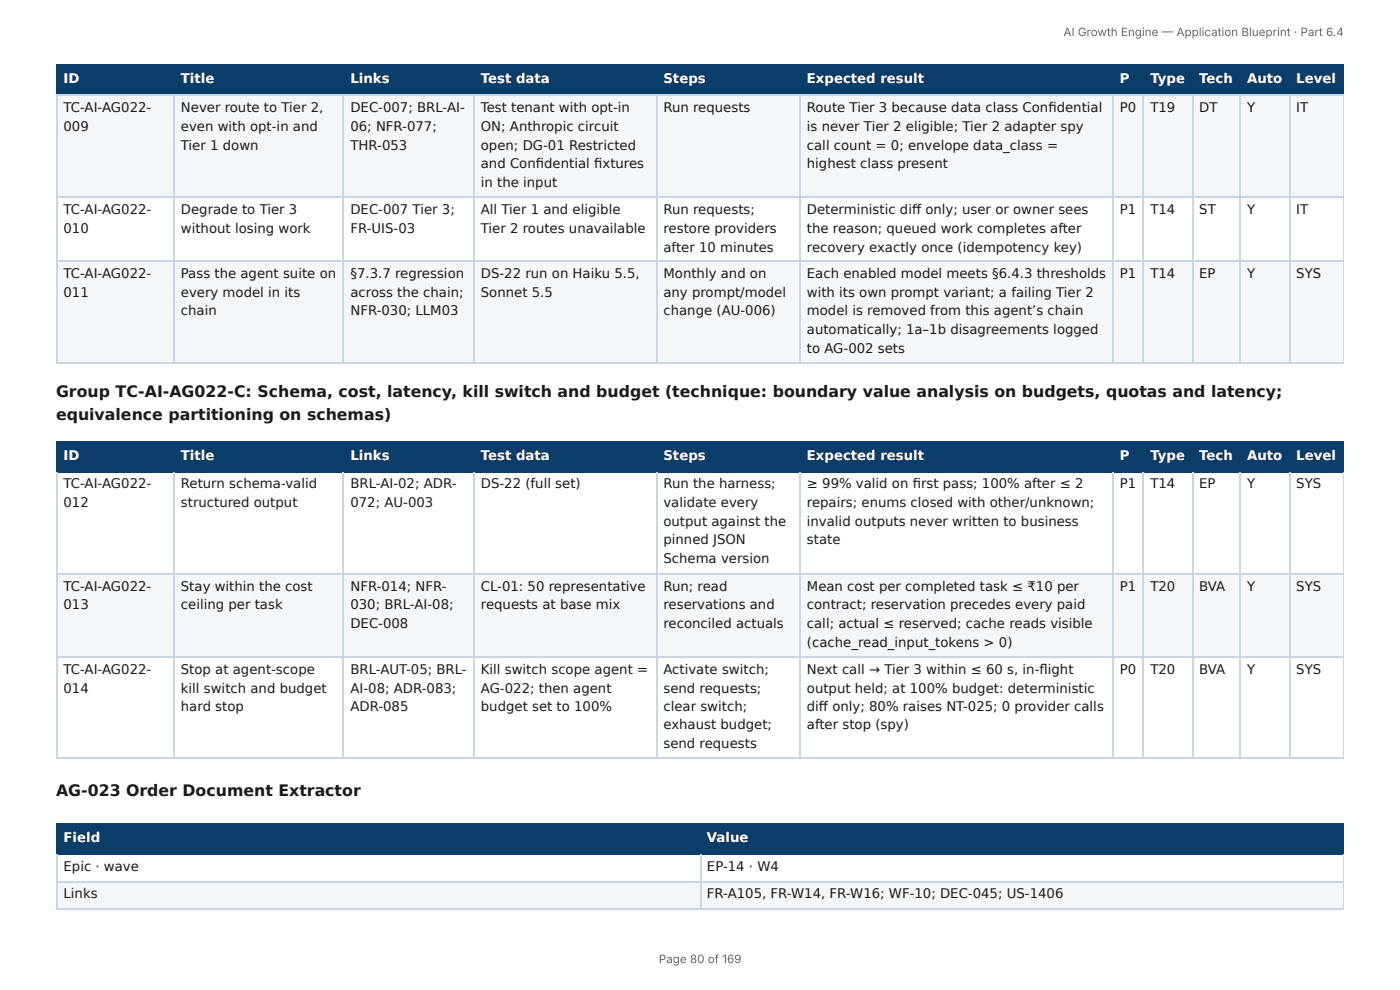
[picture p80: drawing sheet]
<svg xmlns="http://www.w3.org/2000/svg" width="297mm" height="210mm" viewBox="0 0 297 210" stroke-linecap="round" stroke-linejoin="round" font-family="sans-serif">
<defs><g id="words">
<g font-size="3.3" fill="#1a1a1a">
<text x="11.9" y="84.4">Group TC-AI-AG022-C: Schema, cost, latency, kill switch and budget (technique: boundary value analysis on budgets, quotas and latency;</text>
<text x="11.9" y="89.2">equivalence partitioning on schemas)</text>
<text x="11.9" y="169.1">AG-023 Order Document Extractor</text>
</g>
<g font-size="2.8" fill="#fff">
<text x="13.5" y="17.7">ID</text>
<text x="38.4" y="17.7">Title</text>
<text x="74.4" y="17.7">Links</text>
<text x="102.1" y="17.7">Test data</text>
<text x="140.9" y="17.7">Steps</text>
<text x="171.4" y="17.7">Expected result</text>
<text x="237.9" y="17.7">P</text>
<text x="244.3" y="17.7">Type</text>
<text x="254.7" y="17.7">Tech</text>
<text x="264.9" y="17.7">Auto</text>
<text x="275.3" y="17.7">Level</text>
<text x="13.5" y="97.6">ID</text>
<text x="38.4" y="97.6">Title</text>
<text x="74.4" y="97.6">Links</text>
<text x="102.1" y="97.6">Test data</text>
<text x="140.9" y="97.6">Steps</text>
<text x="171.4" y="97.6">Expected result</text>
<text x="237.9" y="97.6">P</text>
<text x="244.3" y="97.6">Type</text>
<text x="254.7" y="97.6">Tech</text>
<text x="264.9" y="97.6">Auto</text>
<text x="275.3" y="97.6">Level</text>
<text x="13.5" y="178.9">Field</text>
<text x="150.2" y="178.9">Value</text>
</g>
<g font-size="2.8" fill="#1a1a1a">
<text x="13.5" y="23.8">TC-AI-AG022-</text>
<text x="38.4" y="23.8">Never route to Tier 2,</text>
<text x="74.4" y="23.8">DEC-007; BRL-AI-</text>
<text x="102.1" y="23.8">Test tenant with opt-in</text>
<text x="140.9" y="23.8">Run requests</text>
<text x="171.4" y="23.8">Route Tier 3 because data class Confi dential</text>
<text x="237.9" y="23.8">P0</text>
<text x="244.3" y="23.8">T19</text>
<text x="254.7" y="23.8">DT</text>
<text x="264.9" y="23.8">Y</text>
<text x="275.3" y="23.8">IT</text>
<text x="13.5" y="27.8">009</text>
<text x="38.4" y="27.8">even with opt-in and</text>
<text x="74.4" y="27.8">06; NFR-077;</text>
<text x="102.1" y="27.8">ON; Anthropic circuit</text>
<text x="171.4" y="27.8">is never Tier 2 eligible; Tier 2 adapter spy</text>
<text x="38.4" y="31.7">Tier 1 down</text>
<text x="74.4" y="31.7">THR-053</text>
<text x="102.1" y="31.7">open; DG-01 Restricted</text>
<text x="102.1" y="35.7">and Confi dential fi xtures</text>
<text x="171.4" y="31.7">call count = 0; envelope data_class =</text>
<text x="171.4" y="35.7">highest class present</text>
<text x="102.1" y="39.7">in the input</text>
<text x="13.5" y="45.5">TC-AI-AG022-</text>
<text x="38.4" y="45.5">Degrade to Tier 3</text>
<text x="74.4" y="45.5">DEC-007 Tier 3;</text>
<text x="102.1" y="45.5">All Tier 1 and eligible</text>
<text x="140.9" y="45.5">Run requests;</text>
<text x="171.4" y="45.5">Deterministic diff only; user or owner sees</text>
<text x="237.9" y="45.5">P1</text>
<text x="244.3" y="45.5">T14</text>
<text x="254.7" y="45.5">ST</text>
<text x="264.9" y="45.5">Y</text>
<text x="275.3" y="45.5">IT</text>
<text x="13.5" y="49.5">010</text>
<text x="38.4" y="49.5">without losing work</text>
<text x="74.4" y="49.5">FR-UIS-03</text>
<text x="102.1" y="49.5">Tier 2 routes unavailable</text>
<text x="140.9" y="49.5">restore providers</text>
<text x="140.9" y="53.4">after 10 minutes</text>
<text x="171.4" y="49.5">the reason; queued work completes after</text>
<text x="171.4" y="53.4">recovery exactly once (idempotency key)</text>
<text x="13.5" y="59">TC-AI-AG022-</text>
<text x="38.4" y="59">Pass the agent suite on</text>
<text x="74.4" y="59">§7.3.7 regression</text>
<text x="102.1" y="59">DS-22 run on Haiku 5.5,</text>
<text x="140.9" y="59">Monthly and on</text>
<text x="171.4" y="59">Each enabled model meets §6.4.3 thresholds</text>
<text x="237.9" y="59">P1</text>
<text x="244.3" y="59">T14</text>
<text x="254.7" y="59">EP</text>
<text x="264.9" y="59">Y</text>
<text x="275.3" y="59">SYS</text>
<text x="13.5" y="63">011</text>
<text x="38.4" y="63">every model in its</text>
<text x="74.4" y="63">across the chain;</text>
<text x="102.1" y="63">Sonnet 5.5</text>
<text x="140.9" y="63">any prompt/model</text>
<text x="171.4" y="63">with its own prompt variant; a failing Tier 2</text>
<text x="38.4" y="66.9">chain</text>
<text x="74.4" y="66.9">NFR-030; LLM03</text>
<text x="140.9" y="66.9">change (AU-006)</text>
<text x="171.4" y="66.9">model is removed from this agent’s chain</text>
<text x="171.4" y="70.9">automatically; 1a–1b disagreements logged</text>
<text x="171.4" y="74.9">to AG-002 sets</text>
<text x="13.5" y="103.7">TC-AI-AG022-</text>
<text x="13.5" y="107.7">012</text>
<text x="38.4" y="103.7">Return schema-valid</text>
<text x="38.4" y="107.7">structured output</text>
<text x="74.4" y="103.7">BRL-AI-02; ADR-</text>
<text x="74.4" y="107.7">072; AU-003</text>
<text x="102.1" y="103.7">DS-22 (full set)</text>
<text x="140.9" y="103.7">Run the harness;</text>
<text x="140.9" y="107.7">validate every</text>
<text x="171.4" y="103.7">≥ 99% valid on fi rst pass; 100% after ≤ 2</text>
<text x="171.4" y="107.7">repairs; enums closed with other/unknown;</text>
<text x="237.9" y="103.7">P1</text>
<text x="244.3" y="103.7">T14</text>
<text x="254.7" y="103.7">EP</text>
<text x="264.9" y="103.7">Y</text>
<text x="275.3" y="103.7">SYS</text>
<text x="140.9" y="111.7">output against the</text>
<text x="171.4" y="111.7">invalid outputs never written to business</text>
<text x="140.9" y="115.6">pinned JSON</text>
<text x="140.9" y="119.6">Schema version</text>
<text x="171.4" y="115.6">state</text>
<text x="13.5" y="125.4">TC-AI-AG022-</text>
<text x="38.4" y="125.4">Stay within the cost</text>
<text x="74.4" y="125.4">NFR-014; NFR-</text>
<text x="102.1" y="125.4">CL-01: 50 representative</text>
<text x="140.9" y="125.4">Run; read</text>
<text x="171.4" y="125.4">Mean cost per completed task ≤ ₹10 per</text>
<text x="237.9" y="125.4">P1</text>
<text x="244.3" y="125.4">T20</text>
<text x="254.7" y="125.4">BVA</text>
<text x="264.9" y="125.4">Y</text>
<text x="275.3" y="125.4">SYS</text>
<text x="13.5" y="129.4">013</text>
<text x="38.4" y="129.4">ceiling per task</text>
<text x="74.4" y="129.4">030; BRL-AI-08;</text>
<text x="102.1" y="129.4">requests at base mix</text>
<text x="140.9" y="129.4">reservations and</text>
<text x="171.4" y="129.4">contract; reservation precedes every paid</text>
<text x="74.4" y="133.3">DEC-008</text>
<text x="140.9" y="133.3">reconciled actuals</text>
<text x="171.4" y="133.3">call; actual ≤ reserved; cache reads visible</text>
<text x="171.4" y="137.3">(cache_read_input_tokens &gt; 0)</text>
<text x="13.5" y="143.1">TC-AI-AG022-</text>
<text x="38.4" y="143.1">Stop at agent-scope</text>
<text x="74.4" y="143.1">BRL-AUT-05; BRL-</text>
<text x="102.1" y="143.1">Kill switch scope agent =</text>
<text x="140.9" y="143.1">Activate switch;</text>
<text x="171.4" y="143.1">Next call → Tier 3 within ≤ 60 s, in-fl ight</text>
<text x="237.9" y="143.1">P0</text>
<text x="244.3" y="143.1">T20</text>
<text x="254.7" y="143.1">BVA</text>
<text x="264.9" y="143.1">Y</text>
<text x="275.3" y="143.1">SYS</text>
<text x="13.5" y="147.1">014</text>
<text x="38.4" y="147.1">kill switch and budget</text>
<text x="74.4" y="147.1">AI-08; ADR-083;</text>
<text x="102.1" y="147.1">AG-022; then agent</text>
<text x="140.9" y="147.1">send requests;</text>
<text x="171.4" y="147.1">output held; at 100% budget: deterministic</text>
<text x="38.4" y="151.1">hard stop</text>
<text x="74.4" y="151.1">ADR-085</text>
<text x="102.1" y="151.1">budget set to 100%</text>
<text x="140.9" y="151.1">clear switch;</text>
<text x="140.9" y="154.8">exhaust budget;</text>
<text x="171.4" y="151.1">diff only; 80% raises NT-025; 0 provider calls</text>
<text x="171.4" y="154.8">after stop (spy)</text>
<text x="140.9" y="158.7">send requests</text>
<text x="13.5" y="184.9">Epic · wave</text>
<text x="150.2" y="184.9">EP-14 · W4</text>
<text x="13.5" y="190.8">Links</text>
<text x="150.2" y="190.8">FR-A105, FR-W14, FR-W16; WF-10; DEC-045; US-1406</text>
</g>
<g font-size="2.5" fill="#666">
<text x="225.9" y="7.7">AI Growth Engine — Application Blueprint · Part 6.4</text>
<text x="139.9" y="204.5">Page 80 of 169</text>
</g>
</g></defs>
<g fill="#0b3d6b">
<path d="M12.2 14h24.8v6.1h-24.8z"/>
<path d="M37 14h36v6.1h-36z"/>
<path d="M73 14h27.8v6.1h-27.8z"/>
<path d="M100.8 14h38.6v6.1h-38.6z"/>
<path d="M139.4 14h30.5v6.1h-30.5z"/>
<path d="M169.9 14h66.4v6.1h-66.4z"/>
<path d="M236.3 14h6.6v6.1h-6.6z"/>
<path d="M242.9 14h10.3v6.1h-10.3z"/>
<path d="M253.2 14h10.3v6.1h-10.3z"/>
<path d="M263.5 14h10.3v6.1h-10.3z"/>
<path d="M273.8 14h11.6v6.1h-11.6z"/>
</g>
<g fill="#f4f7fa">
<path d="M12.2 20.1h24.8v21.7h-24.8z"/>
<path d="M37 20.1h36v21.7h-36z"/>
<path d="M73 20.1h27.8v21.7h-27.8z"/>
<path d="M100.8 20.1h38.6v21.7h-38.6z"/>
<path d="M139.4 20.1h30.5v21.7h-30.5z"/>
<path d="M169.9 20.1h66.4v21.7h-66.4z"/>
<path d="M236.3 20.1h6.6v21.7h-6.6z"/>
<path d="M242.9 20.1h10.3v21.7h-10.3z"/>
<path d="M253.2 20.1h10.3v21.7h-10.3z"/>
<path d="M263.5 20.1h10.3v21.7h-10.3z"/>
<path d="M273.8 20.1h11.6v21.7h-11.6z"/>
<path d="M12.2 55.6h24.8v21.7h-24.8z"/>
<path d="M37 55.6h36v21.7h-36z"/>
<path d="M73 55.6h27.8v21.7h-27.8z"/>
<path d="M100.8 55.6h38.6v21.7h-38.6z"/>
<path d="M139.4 55.6h30.5v21.7h-30.5z"/>
<path d="M169.9 55.6h66.4v21.7h-66.4z"/>
<path d="M236.3 55.6h6.6v21.7h-6.6z"/>
<path d="M242.9 55.6h10.3v21.7h-10.3z"/>
<path d="M253.2 55.6h10.3v21.7h-10.3z"/>
<path d="M263.5 55.6h10.3v21.7h-10.3z"/>
<path d="M273.8 55.6h11.6v21.7h-11.6z"/>
</g>
<g fill="none" stroke="#0b3d6b" stroke-width=".26">
<path d="M11.9 13.9h273.5M12 13.8v6.6M36.9 13.8v6.6M72.9 13.8v6.6M100.7 13.8v6.6M139.6 13.8v6.6M170 13.8v6.6M236.4 13.8v6.6M242.8 13.8v6.6M253.3 13.8v6.6M263.4 13.8v6.6M274 13.8v6.6"/>
<path d="M11.9 20.2h273.5"/>
</g>
<path d="M285.3 13.8v6.6" fill="none" stroke="#0b3d6b" stroke-width=".21"/>
<g fill="none" stroke="#c9d6e3" stroke-width=".26">
<path d="M11.9 20.2h273.5M12 20.4v56.9M36.9 20.4v56.9M72.9 20.4v56.9M100.7 20.4v56.9M139.6 20.4v56.9M170 20.4v56.9M236.4 20.4v56.9M242.8 20.4v56.9M253.3 20.4v56.9M263.4 20.4v56.9M274 20.4v56.9"/>
<path d="M11.9 41.9h273.5M11.9 55.4h273.5M11.9 77.1h273.5"/>
</g>
<path d="M285.3 20.4v56.9" fill="none" stroke="#c9d6e3" stroke-width=".21"/>
<g fill="#0b3d6b">
<path d="M12.2 93.9h24.8v6.4h-24.8z"/>
<path d="M37 93.9h36v6.4h-36z"/>
<path d="M73 93.9h27.8v6.4h-27.8z"/>
<path d="M100.8 93.9h38.6v6.4h-38.6z"/>
<path d="M139.4 93.9h30.5v6.4h-30.5z"/>
<path d="M169.9 93.9h66.4v6.4h-66.4z"/>
<path d="M236.3 93.9h6.6v6.4h-6.6z"/>
<path d="M242.9 93.9h10.3v6.4h-10.3z"/>
<path d="M253.2 93.9h10.3v6.4h-10.3z"/>
<path d="M263.5 93.9h10.3v6.4h-10.3z"/>
<path d="M273.8 93.9h11.6v6.4h-11.6z"/>
</g>
<g fill="#f4f7fa">
<path d="M12.2 121.7h24.8v17.7h-24.8z"/>
<path d="M37 121.7h36v17.7h-36z"/>
<path d="M73 121.7h27.8v17.7h-27.8z"/>
<path d="M100.8 121.7h38.6v17.7h-38.6z"/>
<path d="M139.4 121.7h30.5v17.7h-30.5z"/>
<path d="M169.9 121.7h66.4v17.7h-66.4z"/>
<path d="M236.3 121.7h6.6v17.7h-6.6z"/>
<path d="M242.9 121.7h10.3v17.7h-10.3z"/>
<path d="M253.2 121.7h10.3v17.7h-10.3z"/>
<path d="M263.5 121.7h10.3v17.7h-10.3z"/>
<path d="M273.8 121.7h11.6v17.7h-11.6z"/>
</g>
<g fill="none" stroke="#0b3d6b" stroke-width=".26">
<path d="M11.9 93.8h273.5M12 93.7v6.6M36.9 93.7v6.6M72.9 93.7v6.6M100.7 93.7v6.6M139.6 93.7v6.6M170 93.7v6.6M236.4 93.7v6.6M242.8 93.7v6.6M253.3 93.7v6.6M263.4 93.7v6.6M274 93.7v6.6"/>
<path d="M11.9 100.1h273.5"/>
</g>
<path d="M285.3 93.7v6.6" fill="none" stroke="#0b3d6b" stroke-width=".21"/>
<g fill="none" stroke="#c9d6e3" stroke-width=".26">
<path d="M12 100.3v60.8M36.9 100.3v60.8M72.9 100.3v60.8M100.7 100.3v60.8M139.6 100.3v60.8M170 100.3v60.8M236.4 100.3v60.8M242.8 100.3v60.8M253.3 100.3v60.8M263.4 100.3v60.8M274 100.3v60.8M11.9 121.8h273.5"/>
<path d="M11.9 139.6h273.5M11.9 161h273.5"/>
</g>
<path d="M285.3 100.3v60.8" fill="none" stroke="#c9d6e3" stroke-width=".21"/>
<g fill="#0b3d6b">
<path d="M12.2 174.9h136.5v6.3h-136.5z"/>
<path d="M148.7 174.9h136.7v6.3h-136.7z"/>
</g>
<g fill="#f4f7fa">
<path d="M12.2 187.1h136.5v5.8h-136.5z"/>
<path d="M148.7 187.1h136.7v5.8h-136.7z"/>
</g>
<path d="M11.9 175h273.5M12 174.9v6.6M148.8 174.9v6.6M11.9 181.4h273.5" fill="none" stroke="#0b3d6b" stroke-width=".26"/>
<path d="M285.3 174.9v6.6" fill="none" stroke="#0b3d6b" stroke-width=".21"/>
<path d="M11.9 187.2h273.5M11.9 193h273.5M12 181.5v11.4M148.8 181.5v11.4" fill="none" stroke="#c9d6e3" stroke-width=".26"/>
<path d="M285.3 181.5v11.4" fill="none" stroke="#c9d6e3" stroke-width=".21"/>
<use href="#words"/>
</svg>
